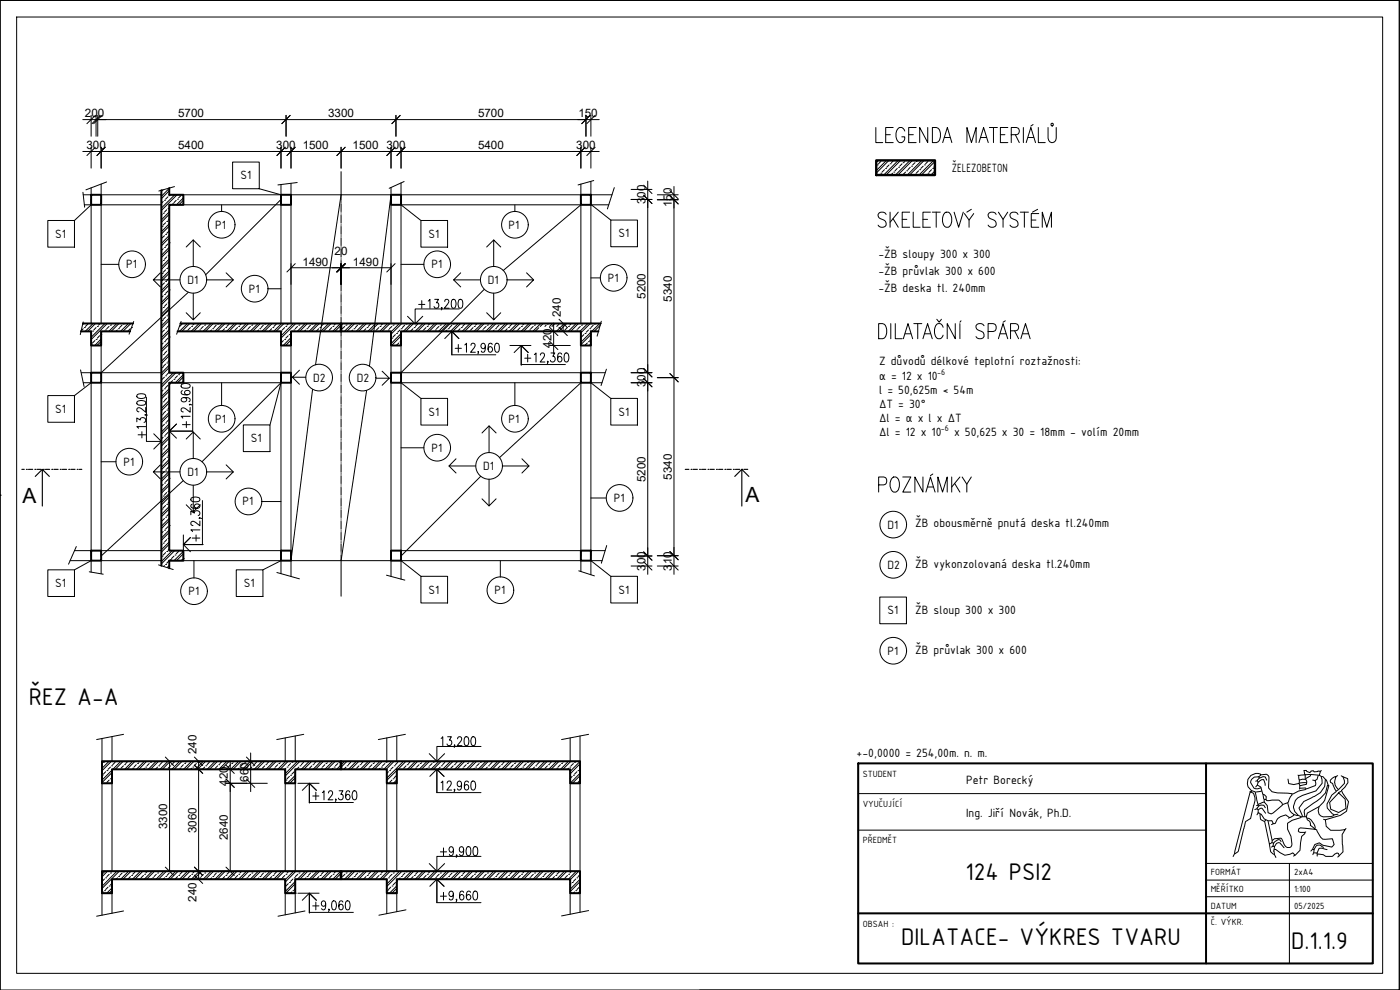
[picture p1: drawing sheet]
<svg xmlns="http://www.w3.org/2000/svg" width="420mm" height="297mm" viewBox="0 0 420 297" stroke-linecap="round" stroke-linejoin="round" font-family="sans-serif">
<defs><g id="words">
<g font-size="9.3">
<text x="262.5" y="69.5">SKELETOVÝ SYSTÉM</text>
<text x="262.5" y="148.9">POZNÁMKY</text>
</g>
<g font-size="7.8">
<text x="8.6" y="211.4">ŘEZ A-A</text>
<text x="289.7" y="264.1">124 PSI2</text>
<text x="270.4" y="283.6">DILATACE- VÝKRES TVARU</text>
<text x="387.5" y="284.6">D.1.1.9</text>
</g>
<g font-size="6.3">
<text x="6.7" y="150.9">A</text>
<text x="223.7" y="150.7">A</text>
</g>
<g font-size="3.9">
<text x="72.1" y="53.8">S1</text>
<text x="285.6" y="51.6">ŽELEZOBETON</text>
<text x="16.6" y="71.3">S1</text>
<text x="64.6" y="68.8">P1</text>
<text x="128.6" y="71.3">S1</text>
<text x="152.6" y="68.8">P1</text>
<text x="185.6" y="71.2">S1</text>
<text x="263.6" y="77.3">-ŽB sloupy 300 x 300</text>
<text x="37.9" y="80.5">P1</text>
<text x="129.5" y="80.5">P1</text>
<text x="263.6" y="82.5">-ŽB průvlak 300 x 600</text>
<text x="56.3" y="85.2">D1</text>
<text x="74.7" y="87.8">P1</text>
<text x="146.4" y="85.2">D1</text>
<text x="182.4" y="84.6">P1</text>
<text x="263.6" y="87.6">-ŽB deska tl. 240mm</text>
<text x="263.8" y="109.6">Z důvodů délkové teplotní roztažnosti:</text>
<text x="94" y="114.5">D2</text>
<text x="107.1" y="114.5">D2</text>
<text x="263.8" y="114">α = 12 x 10</text>
<text x="263.8" y="118.2">l = 50,625m &lt; 54m</text>
<text x="16.6" y="123.9">S1</text>
<text x="128.6" y="124.7">S1</text>
<text x="185.6" y="124.7">S1</text>
<text x="263.8" y="122.4">ΔT = 30°</text>
<text x="64.6" y="127">P1</text>
<text x="152.6" y="127">P1</text>
<text x="263.8" y="126.5">Δl = α x l x ΔT</text>
<text x="263.8" y="130.8">Δl = 12 x 10</text>
<text x="286.3" y="130.8">x 50,625 x 30 = 18mm - volím 20mm</text>
<text x="75.3" y="132.7">S1</text>
<text x="129.5" y="135.5">P1</text>
<text x="37" y="139.8">P1</text>
<text x="56.3" y="142.8">D1</text>
<text x="145" y="141">D1</text>
<text x="72.8" y="151.7">P1</text>
<text x="184.2" y="150.7">P1</text>
<text x="266.3" y="158.6">D1</text>
<text x="274.7" y="158.1">ŽB obousměrně pnutá deska tl.240mm</text>
<text x="266.3" y="170.7">D2</text>
<text x="274.7" y="170.5">ŽB vykonzolovaná deska tl.240mm</text>
<text x="16.6" y="176.2">S1</text>
<text x="56.6" y="178.6">P1</text>
<text x="73.2" y="176.2">S1</text>
<text x="128.6" y="178.1">S1</text>
<text x="148.4" y="178.3">P1</text>
<text x="185.6" y="178.1">S1</text>
<text x="266.3" y="184.3">S1</text>
<text x="274.7" y="184.2">ŽB sloup 300 x 300</text>
<text x="266.3" y="196.5">P1</text>
<text x="274.7" y="196.3">ŽB průvlak 300 x 600</text>
<text x="257.1" y="227.1">+-0,0000 = 254,00m. n. m.</text>
<text x="289.9" y="235.2">Petr Borecký</text>
<text x="289.9" y="245.2">Ing. Jiří Novák, Ph.D.</text>
</g>
<g font-size="3.5">
<text x="25.5" y="35.2">200</text>
<text x="53.5" y="35.2">5700</text>
<text x="98.5" y="35.2">3300</text>
<text x="143.5" y="35.2">5700</text>
<text x="173.6" y="35.2">150</text>
<text x="26" y="44.8">300</text>
<text x="53.5" y="44.8">5400</text>
<text x="82.9" y="44.8">300</text>
<text x="90.8" y="44.8">1500</text>
<text x="105.8" y="44.8">1500</text>
<text x="116" y="44.8">300</text>
<text x="143.5" y="44.8">5400</text>
<text x="172.9" y="44.8">300</text>
<text x="193.8" y="61.2" transform="rotate(-90 193.8 61.2)">300</text>
<text x="201.6" y="62.2" transform="rotate(-90 201.6 62.2)">150</text>
<text x="100.4" y="76.6">20</text>
<text x="90.8" y="79.7">1490</text>
<text x="105.9" y="79.7">1490</text>
<text x="193.8" y="89.7" transform="rotate(-90 193.8 89.7)">5200</text>
<text x="168.4" y="95.2" transform="rotate(-90 168.4 95.2)">240</text>
<text x="201.6" y="90.5" transform="rotate(-90 201.6 90.5)">5340</text>
<text x="165.5" y="104.4" transform="rotate(-90 165.5 104.4)">420</text>
<text x="193.8" y="116.2" transform="rotate(-90 193.8 116.2)">300</text>
<text x="201.6" y="143.9" transform="rotate(-90 201.6 143.9)">5340</text>
<text x="193.8" y="144.7" transform="rotate(-90 193.8 144.7)">5200</text>
<text x="193.8" y="171.2" transform="rotate(-90 193.8 171.2)">300</text>
<text x="201.6" y="171.2" transform="rotate(-90 201.6 171.2)">310</text>
<text x="58.9" y="226.3" transform="rotate(-90 58.9 226.3)">240</text>
<text x="68.4" y="235.8" transform="rotate(-90 68.4 235.8)">420</text>
<text x="74.5" y="234.6" transform="rotate(-90 74.5 234.6)">660</text>
<text x="50.2" y="248.8" transform="rotate(-90 50.2 248.8)">3300</text>
<text x="58.9" y="250" transform="rotate(-90 58.9 250)">3060</text>
<text x="68.4" y="252.1" transform="rotate(-90 68.4 252.1)">2640</text>
<text x="58.9" y="270.5" transform="rotate(-90 58.9 270.5)">240</text>
</g>
<g font-size="2.9">
<text x="258.9" y="233.2">STUDENT</text>
<text x="258.9" y="242">VYUČUJÍCÍ</text>
<text x="258.9" y="253">PŘEDMĚT</text>
<text x="363.3" y="262.7">FORMÁT</text>
<text x="388.4" y="262.7">2xA4</text>
<text x="363.3" y="267.7">MĚŘÍTKO</text>
<text x="388.4" y="267.7">1:100</text>
<text x="363.3" y="272.7">DATUM</text>
<text x="388.4" y="272.7">05/2025</text>
<text x="258.9" y="278">OBSAH :</text>
<text x="363.3" y="277.7">Č. VÝKR.</text>
</g>
<g font-size="2.7">
<text x="281.3" y="112.5">-6</text>
<text x="282.4" y="129.3">-6</text>
</g>
</g></defs>
<!-- layer: 0 -->
<g fill="none" stroke="#000" stroke-width=".3">
<path d="M0 .1h.1M0 .1h419.9v296.9h-419.9zM0 .1h419.9h-104.9M0 .1v296.9M5 5.1h410v286.9h-410zM210 .1h209.9v296.9h-209.9M24.9 57.7l.5 4.5M27.3 56.4v2h-2.3M27.3 59.8v37.3h12.6M30.4 55.2v3.2h18v109.8h-18v4M30.4 59.8v37.3M32 54.6l-6.2 2.4"/>
<path d="M50.8 58.4h33.5M52.4 56l-4.7 1.3M55 58.4v1.4M77.8 56.6l6.5 1.8M84.3 55.4v3M87.3 55v3.4h30M87.3 59.8v37.3M89.2 54.8l-5.8 .7M102.4 51.5v8.6M102.4 58.4l-7.7 51.1M117.3 56.2v2.2M117.3 59.8v37.3"/>
<path d="M117.3 58.4l-6.4 51.5M120.4 54.9v3.5h53.9v-3.2M120.4 59.8v37.3M121.3 54.5l-4.5 2M174.3 59.8v37.3M177.3 54.4v4h6.4M177.3 59.8v37.3h-74.9M178.2 54.2l-4.7 1.3M184.4 56.3l-2.1 6.4M25.3 61.5h2l-4.9 4.7M30.4 61.5h18M84.3 61.5h-33.5v50.3h33.5v-12.4h-31"/>
<path d="M102.4 60.4v.1M102.4 60.8h.1M102.4 61.1v2.4M102.4 63.8v.1M102.4 64.2h.1M102.4 64.5v2.4M102.4 67.3h.1M102.4 67.6h.1M102.4 67.9v2.4M102.4 70.6v.1M102.4 71h.1M102.4 71.3v2.4"/>
<path d="M102.4 74v.1M102.4 74.4v.1M102.4 74.7v2.4M102.4 77.4v.1M102.4 77.8h.1M102.4 78.1v2.4M120.4 61.5h53.9l-23.3 19.7M177.3 61.5h5.4M25 96.6l-.9 3.8M27.3 99.4v12.4h-2.9M39 99.4h-8.6v12.4M40.1 96.5l-1.4 3.8"/>
<path d="M54.1 97.1h48.1M54.4 96.5l-1.4 3.8M56.5 87.7l-26.1 24.1M61.7 82.5l22.6-22.7v37.3M80.4 86.6h3.9M102.2 99.4h-14.9v12.4M102.4 80.8v.1M102.4 81.2h.1M102.4 81.5v2.4M102.4 84.2v.1M102.4 84.6v.1M102.4 84.9v2.4"/>
<path d="M102.4 87.6v.1M102.4 88h.1M102.4 88.3v2.4M102.4 91v.1M102.4 91.4h.1M102.4 91.7v2.4M102.4 94.4v.1M102.4 94.8h.1M102.4 95.2v2.3M102.4 97.8v.1M102.4 98.2h.1M102.4 98.5v2.5"/>
<path d="M102.4 99.4h14.9v12.4M120.4 99.4h53.9v12.4h-53.9zM145.3 86.8l-24.9 25M177.3 99.4v12.4h4.4M177.3 83.4h2.9M180.5 96.4l-1.3 4.5M24.2 111l1 5M25 114.8h2.3M27.3 114.8v52M27.3 103.7h3.1M27.3 114.8l-4.9 3.9M30.4 111.8h18"/>
<path d="M48.4 114.8h-18v52l24.6-22.6M55 111.8v3M84.3 114.8v52M84.3 114.8h-33.5v50.4h33.5M84.3 114.8l-23.7 23.7M84.3 103.7h3M84.3 114.8l-3.3 12.7M87.3 114.8v52M93.8 116.8l-6.5 51.4M102.4 101.2v.1M102.4 101.6h.1M102.4 101.9v2.4"/>
<path d="M102.4 104.6v.1M102.4 105h.1M102.4 105.3v2.4M102.4 108v.1M102.4 108.4h.1M102.4 108.7v2.4M102.4 111.4v.1M102.4 111.8h.1M102.4 112.1v2.4M102.4 114.8v.1M102.4 115.2h.1M102.4 115.5v2.4"/>
<path d="M102.4 118.2v.1M102.4 118.6h.1M102.4 118.9v2.4M110 117.2l-7.6 51M117.3 114.8v52M117.3 103.7h3.1M174.3 114.8h-53.9v52l23.9-23.9M174.3 114.8v52M174.3 114.8l-24.4 22.5M174.3 103.7h3M180.7 114.8h-3.4v52M182 110.8l-1.6 4.9"/>
<path d="M102.4 121.6v.1M102.4 122h.1M102.4 122.3v2.4M102.4 125v.1M102.4 125.4h.1M102.4 125.7v2.4M102.4 128.4v.1M102.4 128.8h.1M102.4 129.1v2.4M102.4 131.8v.1M102.4 132.2h.1M102.4 132.5v2.4"/>
<path d="M102.4 135.2v.1M102.4 135.6h.1M102.4 135.9v2.4M102.4 138.6v.1M102.4 139h.1M102.4 139.3v2.4M0 148.6h.1M78.5 150.5h5.8M102.4 142v.1M102.4 142.4h.1M102.4 142.7v2.4M102.4 145.4v.1"/>
<path d="M102.4 145.8h.1M102.4 146.1v2.4M102.4 148.8v.1M102.4 149.2h.1M102.4 149.5v2.4M102.4 152.2v.1M102.4 152.6h.1M102.4 152.9v2.4M102.4 155.6v.1M102.4 156h.1M102.4 156.3v2.4M102.4 159v.1"/>
<path d="M102.4 159.4h.1M102.4 159.7v2.4M177.3 149.4h4.6M21 168.2h6.3M22.4 165.2h4.9M22.9 164l-2.3 5.3M26.8 171.6l4.2 .7M27.3 168.2v3.4M27.3 168.2l-4.9 2.8M30.4 165.2h18M47.6 169.5l4.4 1.4M50.8 168.2h33.5"/>
<path d="M55 166.8v1.4M58.2 168.2v5.2M83.1 171.8l6.8 1.9M84.3 168.2v3.9M84.3 168.2l-5.4 2.8M87.3 168.2v4.8M87.3 168.2h30v4.8M102.4 162.4v.1M102.4 162.8h.1M102.4 163.1v2.4M102.4 165.8v.1M102.4 166.2h.1"/>
<path d="M102.4 166.5v12.4M116 172.6l5.5 1.5M120.4 165.2h53.9M150.2 168.2v4.9M173.7 171.3l4.7 1.5M174.3 171.5v-3.3h-53.9v5.6M177.3 165.2h4.3M180.7 168.2h-3.4v4.3M182.1 163.7l-1.6 5.3M30.6 221.6v53M30.6 228.4h71.6M30.6 235h3"/>
<path d="M33.6 221v7.4M37.1 220.3l-8.1 1.6M85.6 221.4v7M85.6 235h3M88.6 220.8v7.6M91.1 220.3l-8 1.6M102.2 230.8h-13.6v30.6M102.4 230.8h13.7v30.6M102.4 228.4h71.7M116.1 221.4v7M116.1 235h3M119.1 220.8v7.6"/>
<path d="M121.7 220.3l-8.2 1.6M171.1 221.4v7M171.1 235h3M174.1 220.8v52.9M176.7 220.3l-8.2 1.6M30.6 268h3M30.6 261.4h71.6M33.6 261.4v-30.6h52v30.6M33.6 274v-10.2h52v10.7M37.1 273.3l-8.1 1.6M85.6 268h3M91.5 273.3l-8.1 1.6"/>
<path d="M102.2 263.8h-13.6v10.1M102.4 263.8h13.7v10.3M102.4 261.4h71.7M116.1 268h3M119.1 261.4v-30.6h52v30.6M119.1 273.5v-9.7h52v10.5M121.8 273l-8.1 1.6M171.1 268h3M176.7 273.2l-8.2 1.6M0 297h.1"/>
</g>
<!-- layer: zdivo -->
<g fill="none" stroke="#000" stroke-width=".59">
<path d="M27.3 58.4h3.1v3.1h-3.1zM48.4 57.1v112.6M50.8 56.4v2h4.2v3.1h-4.2v50.3h4.2v3h-4.2v50.4h4.2v3h-4.2v2.3M84.3 58.4h3v3.1h-3zM117.3 58.4h3.1v3.1h-3.1zM174.3 58.4h3v3.1h-3zM24.3 99.4h3v4.3h3.1v-4.3h8.6M24.9 97.1h15M54.1 97.1h48.1v2.3h-14.9v4.3h-3v-4.3h-31M180.3 97.1h-77.9v2.3h14.9v4.3h3.1v-4.3h53.9v4.3h3v-4.3h2.3M27.3 111.8h3.1v3h-3.1zM84.3 111.8h3v3h-3z"/>
<path d="M117.3 111.8h3.1v3h-3.1zM174.3 111.8h3v3h-3zM27.3 165.2h3.1v3h-3.1zM84.3 165.2h3v3h-3zM117.3 165.2h3.1v3h-3.1zM174.3 165.2h3v3h-3zM30.6 228.4h71.6v2.4h-13.6v4.2h-3v-4.2h-52v4.2h-3zM102.4 228.4h71.7v6.6h-3v-4.2h-52v4.2h-3v-4.2h-13.7zM257.6 229.1h154.4v60h-154.4zM361.9 229.1v60M30.6 261.4h71.6v2.4h-13.6v4.2h-3v-4.2h-52v4.2h-3zM102.4 261.4h71.7v6.6h-3v-4.2h-52v4.2h-3v-4.2h-13.7z"/>
<path d="M257.6 274.1h154.4"/>
</g>
<!-- layer: TEXTY -->
<g fill="none" stroke="#000" stroke-width=".3">
<path d="M69.8 48.6h8v8h-8zM14.4 66.2h8v8h-8zM30.4 79.3h5.2M58 72l-2.1 2.1M60.1 74.1l-2.1-2.1v8M66.5 61.5v2M120.4 79.3h6.8M120.4 61.5l5.9 4.7M126.3 66.2h8v8h-8zM148.2 72l-2.2 2.1M150.3 74.1l-2.1-2.1v8M154.5 61.5v2"/>
<path d="M177.3 61.3l6 4.7M183.3 66h8v8h-8zM46 84l2.1 2.1M48.1 81.9l-2.1 2.1h8M55.9 93.8l2.1 2.2M58 88v8l2.1-2.2M62 84h8l-2.1 2.1M67.9 81.9l2.1 2.1M136.1 84l2.2 2.1M138.3 81.9l-2.2 2.1h8M146 93.8l2.2 2.2M148.2 88v8l2.1-2.2"/>
<path d="M152.1 84h8l-2.1 2.1M158 81.9l2.1 2.1M14.4 118.7h8v8h-8zM66.5 114.8v6.9M87.8 113.2l2.1 2.1M89.9 111.1l-2.1 2.1h4M112.8 113.5h4l-2.1 2.1M114.7 111.4l2.1 2.1M120.4 114.8l5.9 4.7M126.3 119.5h8v8h-8zM154.5 114.8v6.9M177.3 114.8l6 4.7"/>
<path d="M183.3 119.5h8v8h-8zM30.4 138.5h4.4M48.1 139.5l-2.1 2.1h8M58 129.6l-2.1 2.1M60.1 131.7l-2.1-2.1v8M67.9 139.5l2.1 2.1M73 127.5h8v8h-8zM120.4 134.4h6.8M134.7 139.8l2.2 2.1M136.9 137.7l-2.2 2.1h8M146.8 127.8l-2.1 2.1M148.9 129.9l-2.1-2.1v8"/>
<path d="M150.7 139.8h8l-2.1 2.1M156.6 137.7l2.1 2.1M46 141.6l2.1 2.1M55.9 151.5l2.1 2.1M58 145.6v8l2.1-2.1M62 141.6h8l-2.1 2.1M144.7 149.7l2.1 2.1M146.8 143.8v8l2.1-2.1M14.4 171h8v8h-8zM70.9 171h8v8h-8zM120.4 168.2l5.9 4.7M126.3 172.9h8v8h-8z"/>
<path d="M177.3 168.2l6 4.7M183.3 172.9h8v8h-8zM264 179.1h8v8h-8z"/>
<circle cx="39.6" cy="79.3" r="4"/>
<circle cx="66.5" cy="67.4" r="4"/>
<circle cx="131.2" cy="79.3" r="4"/>
<circle cx="154.5" cy="67.4" r="4"/>
<circle cx="58" cy="84" r="4"/>
<circle cx="76.4" cy="86.6" r="4"/>
<circle cx="148.2" cy="84" r="4"/>
<circle cx="184.2" cy="83.4" r="4"/>
<circle cx="95.8" cy="113.3" r="4"/>
<circle cx="108.8" cy="113.3" r="4"/>
<circle cx="38.8" cy="138.5" r="4"/>
<circle cx="66.5" cy="125.7" r="4"/>
<circle cx="131.2" cy="134.3" r="4"/>
<circle cx="146.8" cy="139.8" r="4"/>
<circle cx="154.5" cy="125.7" r="4"/>
<circle cx="58" cy="141.6" r="4"/>
<circle cx="74.6" cy="150.5" r="4"/>
<circle cx="185.9" cy="149.4" r="4"/>
<circle cx="268.1" cy="157.4" r="4"/>
<circle cx="58.2" cy="177.4" r="4"/>
<circle cx="150.2" cy="177.1" r="4"/>
<circle cx="268.1" cy="169.5" r="4"/>
<circle cx="268.1" cy="195.2" r="4"/>
</g>
<g fill="none" stroke="#000" stroke-width=".3">
<path d="M49 56.9l-.4 .4M50.4 59l-.7 .8M50.8 58.7h.1M50.8 56.5l-2.4 2.4M50.8 57.2l-2.4 2.4M52.5 58.4l-4.1 4M53.1 58.4l-4.7 4.7M53.3 59.8h.1M54.3 58.7l-.7 .7M55 59.4l-2 2.1M48.6 67.9h.1M48.6 64.3l-.2 .3"/>
<path d="M48.6 78.5l-.2 .2M49 64h.1M49 78.1h.1M49 60.4l-.6 .6M49 74.6l-.6 .6M49.4 60.1h.1M49.4 74.2h.1M49.4 70.7l-.8 .7M49.7 70.3h.1M49.7 66.8l-.7 .7M50 66.4h.1M50 62.9l-.6 .8"/>
<path d="M50 77.1l-.6 .7M50.4 62.6h.1M50.4 76.7h.1M50.4 73.2l-.7 .7M50.8 72.8h.1M50.8 69.3l-.8 .7M50.8 63.6l-2.4 2.4M50.8 67.1l-2.4 2.4M50.8 70.6l-2.4 2.5M50.8 74.2l-2.4 2.4M50.8 77.7l-2.4 2.4M50.8 64.3l-2.4 2.4"/>
<path d="M50.8 67.8l-2.4 2.4M50.8 71.4l-2.4 2.4M50.8 74.9l-2.4 2.4M50.8 78.4l-2.4 2.4M50.8 62.2h.1M50.8 65.7l-.4 .4M50.8 76.3v.1M50.8 79.8l-.4 .4M51.8 61.2h.1M52.9 60.1l-.7 .7M55 60.1l-1.3 1.4M25 98.6l-.7 .7"/>
<path d="M25.1 97.1l-.3 .3M25.3 98.3h.1M26.4 97.2l-.7 .7M27.4 99.7l-.1 .1M27.8 99.3h.1M28 97.1l-2.4 2.3M28.7 97.1l-2.4 2.3M28.8 98.3l-.6 .7M29.2 97.9h.1M30.1 97.1l-.6 .5M31.3 99.3l-.1 .1M31.5 97.1l-4.2 4.1"/>
<path d="M31.7 99h.1M32.2 97.1l-4.9 4.8M32.7 97.9l-.7 .7M33.1 97.6h.1M33.6 97.1l-.2 .1M35.1 97.1l-2.5 2.3M35.2 99l-.4 .4M35.6 98.6h.1M35.7 97.1l-2.3 2.3M36.6 97.6l-.7 .7M37 97.2h.1M38.6 97.1l-2.4 2.3"/>
<path d="M39.1 98.6l-.7 .7M39.3 97.1l-2.4 2.3M39.5 98.3h.1M48.6 82h.1M48.6 96.2h.1M48.6 92.6l-.2 .3M49 92.3h.1M49 88.8l-.6 .5M49.4 88.4h.1M49.4 84.9l-.8 .6M49.4 99l-.8 .7M49.7 84.5h.1"/>
<path d="M49.7 98.6h.1M49.7 81l-.7 .7M49.7 95.1l-.7 .7M50 80.6h.1M50 94.8h.1M50 91.2l-.6 .7M50.4 90.9h.1M50.4 87.3l-.7 .7M50.8 87h.1M50.8 83.4l-.8 .7M50.8 97.6l-.8 .7M50.8 81.3l-2.4 2.4"/>
<path d="M50.8 84.8l-2.4 2.4M50.8 88.3l-2.4 2.4M50.8 91.8l-2.4 2.5M50.8 95.4l-2.4 2.4M50.8 98.9l-2.4 2.4M50.8 82l-2.4 2.4M50.8 85.5l-2.4 2.4M50.8 89.1l-2.4 2.3M50.8 92.6l-2.4 2.4M50.8 96.1l-2.4 2.4M50.8 99.6l-2.4 2.5M50.8 90.5h.1"/>
<path d="M50.8 94l-.4 .4M54.7 97.2l-.8 .7M56 99.3h.1M56.3 97.1l-2.5 2.3M56.9 97.1l-2.3 2.3M57.1 98.3l-.7 .7M57.5 97.9h.1M58.4 97.1l-.6 .5M59.6 99.3l-.1 .1M59.8 97.1l-2.4 2.3M59.9 99h.1M60.5 97.1l-2.4 2.3"/>
<path d="M61 97.9l-.7 .7M61.4 97.6h.1M61.9 97.1l-.2 .1M63.3 97.1l-2.4 2.3M63.5 99l-.5 .4M63.8 98.6h.1M64 97.1l-2.4 2.3M64.9 97.6l-.7 .7M65.3 97.2h.1M66.8 97.1l-2.3 2.3M67.4 98.6l-.7 .7M67.6 97.1l-2.4 2.3"/>
<path d="M67.7 98.3h.1M68.8 97.2l-.7 .7M70.2 99.3h.1M70.4 97.1l-2.4 2.3M71.1 97.1l-2.4 2.3M71.3 98.3l-.7 .7M71.6 97.9h.1M72.5 97.1l-.5 .5M73.7 99.3v.1M73.9 97.1l-2.4 2.3M74.1 99h.1M74.6 97.1l-2.4 2.3"/>
<path d="M75.1 97.9l-.6 .7M75.5 97.6h.1M76 97.1l-.1 .1M77.5 97.1l-2.4 2.3M77.6 99l-.4 .4M78 98.6h.1M78.1 97.1l-2.3 2.3M79 97.6l-.6 .7M79.4 97.2h.1M81 97.1l-2.4 2.3M81.5 98.6l-.7 .7M81.7 97.1l-2.4 2.3"/>
<path d="M81.9 98.3h.1M82.9 97.2l-.7 .7M84.4 99.3h.1M84.5 97.1l-2.4 2.3M85.2 97.1l-2.4 2.3M85.4 98.3l-.7 .7M85.8 97.9h.1M86.7 97.1l-.6 .5M87.3 99.9l-.1 .2M87.9 99.3l-.1 .1M88.1 97.1l-3.8 3.7M88.2 99h.1"/>
<path d="M88.8 97.1l-4.5 4.4M89.3 97.9l-.7 .7M89.7 97.6h.1M90.2 97.1l-.2 .1M91.6 97.1l-2.4 2.3M91.8 99l-.5 .4M92.1 98.6h.1M92.3 97.1l-2.4 2.3M93.2 97.6l-.7 .7M93.6 97.2h.1M95.1 97.1l-2.3 2.3M95.7 98.6l-.7 .7"/>
<path d="M95.8 97.1l-2.4 2.3M96 98.3h.1M97.1 97.2l-.7 .7M98.5 99.3h.1M98.7 97.1l-2.4 2.3M99.4 97.1l-2.4 2.3M99.6 98.3l-.8 .7M99.9 97.9h.1M100.8 97.1l-.6 .5M102 99.3l-.1 .1M102.2 97.1l-2.4 2.3M102.2 97.7l-1.7 1.7"/>
<path d="M102.9 97.1l-.5 .4M103.5 97.9l-.8 .7M103.8 97.6h.1M104.3 97.1l-.2 .1M105.7 97.1l-2.4 2.3M105.9 99l-.4 .4M106.3 98.6h.1M106.5 97.1l-2.4 2.3M107.3 97.6l-.7 .7M107.7 97.2h.1M109.3 97.1l-2.4 2.3M109.8 98.6l-.7 .7"/>
<path d="M110 97.1l-2.4 2.3M110.2 98.3h.1M111.2 97.2l-.7 .7M112.6 99.3h.1M112.8 97.1l-2.4 2.3M113.5 97.1l-2.4 2.3M113.7 98.3l-.7 .7M114 97.9h.1M114.9 97.1l-.5 .5M116.2 99.3l-.1 .1M116.3 97.1l-2.3 2.3M116.5 99h.1"/>
<path d="M117.1 97.1l-2.5 2.3M117.6 97.9l-.7 .7M117.9 97.6h.1M118.5 97.1l-.2 .1M119.9 97.1l-2.6 2.5M120.1 99l-.8 .7M120.4 98.6h.1M120.6 97.1l-3.3 3.2M121.5 97.6l-.7 .7M121.8 97.2h.1M123.4 97.1l-2.4 2.3M124 98.6l-.8 .7"/>
<path d="M124.1 97.1l-2.4 2.3M124.3 98.3h.1M125.3 97.2l-.6 .7M126.8 99.3h.1M127 97.1l-2.5 2.3M127.7 97.1l-2.4 2.3M127.8 98.3l-.7 .7M128.2 97.9h.1M129.1 97.1l-.6 .5M130.3 99.3l-.1 .1M130.5 97.1l-2.4 2.3M130.7 99h.1"/>
<path d="M131.2 97.1l-2.4 2.3M131.7 97.9l-.7 .7M132.1 97.6h.1M132.6 97.1l-.2 .1M134 97.1l-2.4 2.3M134.2 99l-.5 .4M134.5 98.6h.1M134.7 97.1l-2.4 2.3M135.6 97.6l-.7 .7M136 97.2h.1M137.5 97.1l-2.3 2.3M138.1 98.6l-.7 .7"/>
<path d="M138.3 97.1l-2.5 2.3M138.4 98.3h.1M139.5 97.2l-.7 .7M140.9 99.3h.1M141.1 97.1l-2.4 2.3M141.8 97.1l-2.4 2.3M142 98.3l-.7 .7M142.3 97.9h.1M143.2 97.1l-.5 .5M144.4 99.3v.1M144.7 97.1l-2.5 2.3M144.8 99h.1"/>
<path d="M145.3 97.1l-2.3 2.3M145.9 97.9l-.7 .7M146.2 97.6h.1M146.8 97.1l-.2 .1M148.2 97.1l-2.4 2.3M148.3 99l-.4 .4M148.7 98.6h.1M148.9 97.1l-2.4 2.3M149.8 97.6l-.7 .7M150.1 97.2h.1M151.7 97.1l-2.4 2.3M152.2 98.6l-.7 .7"/>
<path d="M152.4 97.1l-2.4 2.3M152.6 98.3h.1M153.6 97.2l-.6 .7M155.1 99.3h.1M155.2 97.1l-2.4 2.3M156 97.1l-2.5 2.3M156.1 98.3l-.7 .7M156.5 97.9h.1M157.4 97.1l-.6 .5M158.6 99.3l-.1 .1M158.8 97.1l-2.4 2.3M159 99h.1"/>
<path d="M159.5 97.1l-2.4 2.3M160 97.9l-.7 .7M160.4 97.6h.1M160.9 97.1l-.2 .1M161.7 98.3l-1.1 1.1M162.3 97.1l-2.4 2.3M163 97.1l-.9 .8M163.9 97.6l-.4 .3M164.3 97.2h.1M165.9 97.1l-1 .8M166.5 97.1l-.8 .8M167.8 97.2l-.7 .7"/>
<path d="M169.2 99.3h.1M169.4 97.1l-2.4 2.3M170.1 97.1l-2.4 2.3M170.3 98.3l-.8 .7M170.6 97.9h.1M171.5 97.1l-.5 .5M172.7 99.3l-.1 .1M172.9 97.1l-2.4 2.3M173.1 99h.1M173.6 97.1l-2.4 2.3M174.2 97.9l-.8 .7M174.5 97.6h.1"/>
<path d="M175 97.1l-.1 .1M176.4 97.1l-2.4 2.3M176.6 99l-.7 .7M177 98.6h.1M177.2 97.1l-2.9 2.8M177.3 99.7l-3 3M178.1 97.6l-.8 .7M178.4 97.2h.1M180 97.1l-2.4 2.3M180.1 97.6l-1.8 1.8M27.4 103.2h.1M28.5 102.2l-.7 .7"/>
<path d="M28.8 101.8h.1M29.9 100.7l-.7 .8M30.3 100.4h.1M30.4 101.7l-2 2M30.4 102.4l-1.3 1.3M48.6 110.3h.1M48.6 106.8l-.2 .2M49 106.4h.1M49 102.9l-.6 .5M49 117l-.6 .6M49.4 102.5h.1M49.4 116.7h.1"/>
<path d="M49.4 113.1l-.8 .7M49.7 112.8h.1M49.7 109.2l-.7 .8M50 108.9h.1M50 105.4l-.6 .7M50 119.5l-.6 .7M50.4 105h.1M50.4 119.2h.1M50.4 101.5l-.7 .7M50.4 115.6l-.7 .7M50.8 101.1h.1M50.8 115.3h.1"/>
<path d="M50.8 111.7l-.8 .7M50.8 102.5l-2.4 2.4M50.8 106l-2.4 2.4M50.8 109.5l-2.4 2.5M50.8 116.6l-2.4 2.4M50.8 103.2l-2.4 2.4M50.8 106.7l-2.4 2.4M50.8 110.3l-2.4 2.3M50.8 117.3l-2.4 2.4M50.8 104.6h.1M50.8 108.1l-.4 .4M50.8 118.7v.1"/>
<path d="M51.8 114.2l-.6 .6M52.1 111.8l-3.7 3.7M52.2 113.8h.1M52.8 111.8l-4.4 4.4M53.3 112.8l-.8 .7M53.6 112.4h.1M54.2 111.8l-.3 .3M55 114.5h.1M55 112.4l-2.4 2.4M55 113.1l-1.7 1.7M85 102.2l-.6 .7M85.4 101.8h.1"/>
<path d="M86.5 100.7l-.7 .8M86.8 100.4h.1M87.3 101.3l-2.3 2.4M87.3 102l-1.6 1.7M87.3 103.4l-.2 .3M117.6 101.5h.1M118.7 100.4l-.8 .7M119 100.1h.1M119.7 102.9l-.7 .7M120.1 102.5h.1M120.4 100.1l-3.1 3M120.4 100.8l-2.9 2.9"/>
<path d="M175.2 100.4l-.7 .7M175.6 100.1h.1M176.3 102.9l-.7 .7M176.6 102.5h.1M177.3 103.2l-.4 .5M177.3 100.4l-3 3M177.3 101.8l-.3 .4M48.6 124.4h.1M48.6 138.6h.1M48.6 120.9l-.2 .2M48.6 135l-.2 .3M49 120.6h.1"/>
<path d="M49 134.7h.1M49 131.2l-.6 .5M49.4 130.8h.1M49.4 127.3l-.8 .7M49.7 126.9h.1M49.7 123.4l-.7 .7M49.7 137.5l-.7 .7M50 123h.1M50 137.2h.1M50 133.6l-.6 .8M50.4 133.3h.1M50.4 129.7l-.7 .8"/>
<path d="M50.8 129.4h.1M50.8 125.8l-.8 .8M50.8 140l-.8 .7M50.8 120.1l-2.4 2.4M50.8 123.7l-2.4 2.4M50.8 127.2l-2.4 2.4M50.8 130.8l-2.4 2.4M50.8 134.3l-2.4 2.4M50.8 137.8l-2.4 2.4M50.8 120.8l-2.4 2.5M50.8 124.4l-2.4 2.4M50.8 127.9l-2.4 2.4"/>
<path d="M50.8 131.5l-2.4 2.3M50.8 135l-2.4 2.4M50.8 138.5l-2.4 2.4M50.8 122.3l-.4 .4M50.8 132.9h.1M50.8 136.4l-.4 .4M48.6 152.7h.1M48.6 149.2l-.2 .2M49 148.8h.1M49 145.3l-.6 .6M49 159.5l-.6 .5M49.4 144.9h.1"/>
<path d="M49.4 159.1h.1M49.4 141.4l-.8 .7M49.4 155.6l-.8 .7M49.7 141h.1M49.7 155.2h.1M49.7 151.7l-.7 .7M50 151.3h.1M50 147.8l-.6 .7M50.4 147.4h.1M50.4 143.9l-.7 .7M50.4 158l-.7 .7M50.8 143.5h.1"/>
<path d="M50.8 157.7h.1M50.8 154.1l-.8 .7M50.8 141.3l-2.4 2.4M50.8 144.9l-2.4 2.4M50.8 148.4l-2.4 2.4M50.8 152l-2.4 2.4M50.8 155.5l-2.4 2.4M50.8 159l-2.4 2.4M50.8 142.1l-2.4 2.4M50.8 145.6l-2.4 2.4M50.8 149.1l-2.4 2.4M50.8 152.7l-2.4 2.4"/>
<path d="M50.8 156.2l-2.4 2.4M50.8 159.8l-2.4 2.3M50.8 147v.1M50.8 150.6l-.4 .3M48.6 166.9h.1M48.6 163.4l-.2 .2M49 163h.1M49.4 169.7l-.3 .3M49.7 169.4h.1M49.7 165.8l-.7 .7M50 165.5h.1M50 161.9l-.6 .7"/>
<path d="M50.4 161.6h.1M50.8 168.3l-.8 .7M50.8 162.6l-2.4 2.4M50.8 169.7l-.6 .6M50.8 163.3l-2.4 2.4M50.8 170.3l-.1 .2M50.8 161.1v.1M50.8 164.7l-.4 .4M51.1 167.9h.1M51.7 165.2l-3.3 3.3M52.2 166.9l-.7 .7M52.4 165.2l-4 4"/>
<path d="M52.5 166.5h.1M53.6 165.5l-.7 .6M54.7 167.9l-.3 .3M55 167.6h.1M55 165.4l-2.8 2.8M55 166.1l-2 2.1"/>
</g>
<g fill="none" stroke="#000" stroke-width=".3">
<path d="M24.8 35.9h7M27.3 34.6v6.3M28.6 34.6l-2.5 2.5M28.8 34.6v6.3M28.8 35.9h147.1M29.3 34.6v6.3M30.1 34.6l-2.5 2.5M30.6 34.6l-2.5 2.5M85.9 34.6v6.3M87.1 34.6l-2.5 2.5M118.8 34.6v6.3M120.1 34.6l-2.5 2.5"/>
<path d="M173.4 35.9h6.4M175.9 34.6v6.3M177.1 34.6l-2.5 2.5M177.3 34.6v6.3M178.6 34.6l-2.5 2.5M24.8 45.5h8.1M27.3 44.2v6.2M28.6 44.2l-2.5 2.5M30.4 44.2v6.2M30.4 45.5h53.9M31.6 44.2l-2.5 2.5M81.8 45.5h8"/>
<path d="M84.3 44.2v6.2M85.6 44.2l-2.5 2.5M87.3 45.5h30M87.3 44.2v6.2M88.6 44.2l-2.5 2.5M102.4 44.2v6.2M103.6 44.2l-2.5 2.5M114.9 45.5h8M117.3 44.2v6.2M118.6 44.2l-2.5 2.5M120.4 45.5h53.9M120.4 44.2v6.2"/>
<path d="M121.6 44.2l-2.5 2.5M171.8 45.5h8M174.3 44.2v6.2M175.6 44.2l-2.5 2.5M177.3 44.2v6.2M178.6 44.2l-2.5 2.5M189.4 56.8h6.3M189.4 59.8h6.3M193.2 55.6l2.5 2.5M193.2 58.6l2.5 2.5M194.4 54.3v8M194.4 59.8v52"/>
<path d="M197.3 59.9h6.2M197.3 58.4h6.2M201 58.7l2.5 2.5M201 57.2l2.5 2.5M202.3 56v6.4M202.3 59.9v106.8M87.3 79.1v6.2M88.6 79.1l-2.5 2.5M102.2 79.1v6.2M102.4 79.1v6.2M103.5 79.1l-2.5 2.5M103.7 79.1l-2.5 2.5"/>
<path d="M117.3 79.1v6.2M118.6 79.1l-2.5 2.5M87.3 80.3h30M164.9 98.2l2.5 2.5M165.1 99.4h5.2M166.2 96.9v9.3M167.8 95.8l2.5 2.5M167.8 98.2l2.5 2.5M170.3 97.1h-1.3v2.3M164.9 103.7h6.3M164.9 102.4l2.5 2.5M189.4 111.8h6.3"/>
<path d="M189.4 114.8h6.3M193.2 110.6l2.5 2.5M193.2 113.6l2.5 2.5M194.4 109.3v8M194.4 114.8v52M197.3 113.3h6.2M201 112.1l2.5 2.5M189.4 166.8h6.3M189.4 169.8h6.3M193.2 165.6l2.5 2.5M193.2 168.6l2.5 2.5M194.4 164.3v8"/>
<path d="M197.3 169.8h6.2M197.3 166.7h6.2M201 165.5l2.5 2.5M201 168.6l2.5 2.5M202.3 164.2v8.1M49.6 227.1l2.5 2.6M52.1 228.4h-1.2v33h1.2M54.6 228.4h6.2M58.3 229.6l2.5 2.5M58.3 227.1l2.5 2.6M59.6 228.4v2.4h-1.3M60.8 230.8h-1.2v30.6h1.2h-1.2v2.4h1.2"/>
<path d="M67.8 230.8h6.3M67.8 235h12.4M67.8 233.8l2.5 2.4M67.8 229.6l2.5 2.5M69.1 228.3v9.2M69.1 235v26.4h-1.3M74 228.4h6.2M74 227.1l2.5 2.6M74 233.8l2.5 2.4M75.2 225.9v11.6M49.6 260.2l2.5 2.5M58.3 262.6l2.5 2.5"/>
<path d="M58.3 260.2l2.5 2.5M67.8 260.2l2.5 2.5"/>
</g>
<!-- layer: koty -->
<g fill="none" stroke="#000" stroke-width=".3">
<path d="M122.3 94.9l2.3 2.3M135.6 99.4l-2.1 2.2M137.8 92.7h-13.2v4.5l2.3-2.3M43.9 119.2v13.2h4.5l-2.3-2.2M57.8 116.1v13.3h-7l2.2-2.2M137.7 101.6l-2.1-2.2v7.1h13.2M153 103.7h6.3M156.4 103.7l-2.1 2.1M156.4 109.4h13.3M158.5 105.8l-2.1-2.1v5.8M48.4 132.4l-2.3 2.3M50.8 129.4l2.2 2.1"/>
<path d="M60.7 150.2v13.2M55 163.4l2.1 2.2M55 160.5v6.3M57.1 161.3l-2.1 2.1h5.9M89.4 235h6.4M92.8 235l-2.1 2.1M95 237.1l-2.2-2.1v5.9M128.8 226.1l2.3 2.3M131.1 230.8l-2.1 2.1M133.3 232.9l-2.2-2.1v7h13.3M144.4 224h-13.3v4.4l2.3-2.3M92.8 240.8h13.2"/>
<path d="M128.8 259.1l2.3 2.3M144.4 256.9h-13.3v4.5l2.3-2.3M89.4 268h6.4M92.8 268l-2.1 2.1M92.8 273.8h13.2M95 270.1l-2.2-2.1v5.9M131.1 263.8l-2.1 2.1M133.3 265.9l-2.2-2.1v7h13.3"/>
</g>
<!-- layer: text -->
<g fill="none" stroke="#000" stroke-width=".3">
<path d="M125.6 91.3h1.9M126.6 90.2v2.3M128.5 90.3l.5-.5v2.7M130.5 89.8h1.1l-.6 1a.8 .8 0 0 1 .6 1.3 .8 .8 0 0 1-1.3-.1M132.6 92.4h-.2h.2l-.2 .6M133.5 90.5l.4-.7h.4l.4 .5-.3 .9-1.1 1.3h1.5M135.7 89.9l.5-.1a1.7 1.7 0 0 1 0 2.7h-.2a2.02 2.02 0 0 1-.3-2.6zM137.8 89.9l.5-.1a1.78 1.78 0 0 1 0 2.7h-.2a1.57 1.57 0 0 1-.5-2.2zM41.2 118.4l1-.3a1.12 1.12 0 0 1 1.5 .8 1.7 1.7 0 0 1-2.6 0zM54.5 115.4a1.93 1.93 0 0 1 2.6 .3v.2a1.82 1.82 0 0 1-2.7 0zM54.7 117.2a.58 .58 0 0 0-.2 .9 1.7 1.7 0 0 0 2.6-.3 .78 .78 0 0 0-1.1-.7 .78 .78 0 0 0-.2 1.2l.4 .2M55.2 119.3a.71 .71 0 0 1 .8 .7 .78 .78 0 0 1-1.1 .6 .78 .78 0 0 1-.2-1.2l.5-.1a1.28 1.28 0 0 1 1.9 .8l-.4 .4"/>
<path d="M136.6 104.5h1.9M137.5 103.4v2.3M139.5 103.5l.5-.5v2.7M141.4 103.6v-.4a.65 .65 0 0 1 .9-.1 .65 .65 0 0 1 .2 .9l-1.3 1.7h1.5M143.6 105.6h-.2h.2l-.2 .6M145.7 103.9a.7 .7 0 0 1-.8 .7 .79 .79 0 0 1-.6-1 .79 .79 0 0 1 1.1-.5 2.37 2.37 0 0 1 0 2.5l-.6 .1-.4-.4M147.7 103.4l-.1-.3-.5-.1a1.69 1.69 0 0 0-.5 2.3l.2 .3a.78 .78 0 0 0 1-.8 .78 .78 0 0 0-1-.7l-.3 .7M148.8 103.1l.5-.1a1.82 1.82 0 0 1 0 2.7h-.2a1.95 1.95 0 0 1-.3-2.6zM157.5 107.5h1.8M158.4 106.3v2.3M160.4 106.4l.5-.5v2.7M162.2 106.5l.4-.6 .6 .1 .2 .4-.3 .9-1 1.3h1.4"/>
<path d="M164.5 108.5h-.2h.2l-.2 .6M165.4 105.9h1.1l-.6 1a.8 .8 0 0 1 .7 1.2 .8 .8 0 0 1-1.4 0M168.6 106.3a.58 .58 0 0 0-1-.3l-.2 .4a1.86 1.86 0 0 0 .5 2.2 .8 .8 0 0 0 .7-.9 .8 .8 0 0 0-1-.7l-.3 .7M169.6 106l.5-.1a1.74 1.74 0 0 1 0 2.7h-.2a2.06 2.06 0 0 1-.3-2.6zM41.1 126.6v-1.2l1 .6a.78 .78 0 0 1 1.2-.6 .78 .78 0 0 1-.1 1.3M41.2 120.5l1-.3a1.2 1.2 0 0 1 1.5 .8 1.52 1.52 0 0 1-2.1 .5l-.5-.5zM41.4 130.5h2.3M42.6 129.5v1.9M43.6 124.4v.2v-.2l.6 .2M43.7 128h-2.6l.5 .5M43.7 122.2v1.5l-1.6-1.3a.64 .64 0 0 0-1 .3 .64 .64 0 0 0 .6 .9M54.7 127.4h2.4"/>
<path d="M55.9 126.5v1.8M56.9 121.3v.2v-.2l.7 .2M57.1 124.9h-2.7l.5 .6M57.1 122.2v1.5l-1.3-1-.9-.3-.5 .4v.4l.6 .4M57.3 154.5v-1.1l1 .6a.78 .78 0 0 1 1.2-.7 .78 .78 0 0 1 0 1.4M57.4 149.4l1.1-.3a1.18 1.18 0 0 1 1.5 .9 1.82 1.82 0 0 1-2.7 0zM57.7 151.3a.58 .58 0 0 0-.3 .9l.4 .2a1.86 1.86 0 0 0 2.2-.5 .78 .78 0 0 0-.9-.7 .78 .78 0 0 0-.6 1l.6 .3M59.9 155.4v.2v-.2l.6 .2M60 159h-2.7l.5 .5M60 156.3v1.5a3.2 3.2 0 0 0-2.2-1.4l-.5 .4v.5l.6 .4M57.7 161.4h2.3M58.8 160.5v1.9"/>
<path d="M93.9 238.8h1.8M94.8 237.7v2.3M96.7 237.8l.5-.5v2.7M98.6 237.9l.1-.3a.65 .65 0 0 1 .9-.2 .65 .65 0 0 1 .1 .9l-1.2 1.7h1.4M100.8 239.8h-.2h.2l-.2 .7M101.8 237.3h1.1l-.6 1a.8 .8 0 0 1 .6 1.2 .8 .8 0 0 1-1.3 0M104.9 237.7v-.3l-.5-.1a1.59 1.59 0 0 0 0 2.7 .79 .79 0 0 0 .7-1 .79 .79 0 0 0-1-.6l-.4 .7M106 237.4l.5-.1a1.83 1.83 0 0 1 0 2.7h-.2a1.93 1.93 0 0 1-.3-2.6zM132.4 221.6l.5-.5v2.6M132.4 234.9l.5-.6v2.8M134.2 235l.4-.7 .7 .2 .1 .4-.3 .9-1 1.3h1.5M134.3 221.1h1.2l-.6 1a.78 .78 0 0 1 .6 1.2 .78 .78 0 0 1-1.3-.1"/>
<path d="M136.5 223.6h-.2h.2l-.2 .7M136.5 236.9h-.2h.2l-.2 .7M137.3 221.7l.1-.4a.65 .65 0 0 1 .9-.1 .65 .65 0 0 1 .2 .9l-1.3 1.6h1.4M138.5 235.3a.7 .7 0 0 1-.7 .7 .78 .78 0 0 1-.6-1.1 .78 .78 0 0 1 1.2-.2l.1 .6a1.26 1.26 0 0 1-.8 1.8l-.4-.4M139.6 221.2l.5-.1a1.57 1.57 0 0 1 .5 2.1l-.2 .4-.5 .1a2.02 2.02 0 0 1-.3-2.5zM140.6 234.7a.58 .58 0 0 0-.9-.2l-.3 .4a1.86 1.86 0 0 0 .6 2.2 .78 .78 0 0 0 .7-1 .78 .78 0 0 0-1-.6l-.3 .7M141.6 234.5l.5-.2a1.75 1.75 0 0 1 0 2.8h-.2a2.06 2.06 0 0 1-.3-2.6zM141.6 221.2l.6-.1a1.78 1.78 0 0 1 0 2.6h-.3a1.89 1.89 0 0 1-.3-2.5zM132.2 255.6h1.8M133.1 254.4v2.3M136.1 254.9l-.3 .7a.76 .76 0 0 1-1.1-.7 .76 .76 0 0 1 1.1-.7 1.93 1.93 0 0 1-.3 2.5l-.5-.1-.1-.2M137.1 256.6h-.2h.2l-.2 .6"/>
<path d="M139.1 254.9l-.2 .7a.76 .76 0 0 1-1.1-.7 .76 .76 0 0 1 1.1-.7 2.06 2.06 0 0 1-.3 2.5l-.6-.1-.1-.2M140.2 254.2l.5-.2a1.83 1.83 0 0 1 0 2.7h-.2a1.93 1.93 0 0 1-.3-2.5zM142.2 254.2l.5-.2a1.25 1.25 0 0 1 .7 1.6l-.3 1-.5 .1a1.22 1.22 0 0 1-.7-1.5zM93.9 271.8h1.8M94.8 270.7v2.3M97.7 271.2l-.2 .6a.75 .75 0 0 1-1.1-.7 .75 .75 0 0 1 1.1-.7 2.09 2.09 0 0 1-.3 2.6l-.6-.1-.1-.3M98.8 272.9h-.2h.2l-.2 .6M99.8 270.4l.5-.1a1.74 1.74 0 0 1 0 2.7h-.2a2.09 2.09 0 0 1-.3-2.6zM102.9 270.7a.58 .58 0 0 0-.9-.3l-.3 1 .1 1.2a.62 .62 0 0 0 .5 .4 .62 .62 0 0 0 .6-.4l.1-.5a.7 .7 0 0 0-.7-.8l-.5 .4-.1 .4M103.9 270.4l.5-.1a1.57 1.57 0 0 1 .5 2.1l-.1 .5-.6 .1a2.09 2.09 0 0 1-.3-2.6zM132.2 268.9h1.8M133.1 267.7v2.3"/>
<path d="M136.1 268.3a.7 .7 0 0 1-.8 .7 .76 .76 0 0 1-.6-1.1 .76 .76 0 0 1 1.3-.2l.1 .6a1.26 1.26 0 0 1-.8 1.7l-.5-.4M137.1 269.9h-.2h.2l-.2 .7M139.1 267.7a.58 .58 0 0 0-.9-.2l-.2 .4a1.82 1.82 0 0 0 .5 2.1 .78 .78 0 0 0 .7-.9 .78 .78 0 0 0-1-.6l-.3 .6M141.2 267.7l-.1-.2-.5-.1a1.56 1.56 0 0 0 .1 2.6 .79 .79 0 0 0 .6-.9 .79 .79 0 0 0-1-.6l-.3 .6M142.2 267.5l.5-.1a1.78 1.78 0 0 1 0 2.6h-.2a1.89 1.89 0 0 1-.3-2.5z"/>
</g>
<!-- layer: srafy -->
<g fill="none" stroke="#000" stroke-width=".3">
<path d="M263.2 48.1l-.2 .3M263.3 49.5h.1M264 52.3l-.2 .2M264.4 52h.1M264.4 48.4l-.7 .7M265.4 50.9l-.7 .7M265.8 50.5h.1M266.1 48.1l-3.1 3.1M266.8 48.1l-3.8 3.8M266.8 49.5l-.7 .7M267.2 49.1h.1M267.9 52l-.6 .5"/>
<path d="M268.2 48.1l-.7 .7M268.2 51.6h.1M269.3 50.5l-.7 .8M269.6 48.1l-4.4 4.4M269.7 50.2h.1M270.3 48.1l-4.4 4.4M270.7 49.1l-.7 .8M271.1 48.8h.1M271.7 48.1l-.3 .3M271.8 51.6l-.7 .7M272.1 51.3h.1M273.1 48.1l-4.4 4.4"/>
<path d="M273.2 50.2l-.7 .7M273.6 49.9h.1M273.9 48.1l-4.4 4.4M274.6 52.3h.1M274.6 48.8l-.7 .7M275 48.4h.1M275.7 51.3l-.7 .7M276 50.9h.1M276.6 48.1l-4.3 4.4M277.1 49.9l-.7 .6M277.4 48.1l-4.4 4.4M277.5 49.5h.1"/>
<path d="M278.1 52.3l-.2 .2M278.5 52h.1M278.5 48.4l-.7 .7M279.6 50.9l-.8 .7M279.9 50.5h.1M280.2 48.1l-4.4 4.4M280.6 51.3l-1.2 1.2M280.6 48.5l-4.1 4M280.6 52l-.6 .5M280.6 49.9l-.4 .3M30.6 232.6h.1M30.6 229.1h.1"/>
<path d="M31 228.7h.1M31.7 231.5l-.7 .8M32.1 231.2h.1M32.7 228.4l-2.1 2.1M32.8 234l-.7 .7M33.1 233.7h.1M33.1 230.2l-.7 .6M33.4 228.4l-2.8 2.9M33.5 229.8h.1M33.6 231.1l-3 3M33.6 234.6l-.4 .4M33.6 231.8l-3 3"/>
<path d="M33.6 233.2l-.1 .1M34.5 228.7l-.7 .7M36.3 228.4l-2.4 2.4M37 228.4l-2.4 2.4M37 229.8l-.7 .7M37.4 229.4h.1M38.4 228.4l-.7 .7M39.8 228.4l-2.4 2.4M39.8 230.5h.1M40.5 228.4l-2.4 2.4M40.9 229.4l-.7 .8M41.3 229.1h.1"/>
<path d="M41.9 228.4l-.3 .3M43.3 228.4l-2.4 2.4M43.4 230.5l-.3 .3M43.7 230.2h.1M44 228.4l-2.3 2.4M44.8 229.1l-.7 .7M45.2 228.7h.1M46.9 228.4l-2.4 2.4M47.3 230.2l-.7 .6M47.6 228.4l-2.4 2.4M47.6 229.8h.1M48.7 228.7l-.7 .7"/>
<path d="M50.4 228.4l-2.4 2.4M51.1 228.4l-2.4 2.4M51.2 229.8l-.7 .7M51.5 229.4h.1M52.5 228.4l-.6 .7M53.9 228.4l-2.3 2.4M54 230.5h.1M54.7 228.4l-2.5 2.4M55 229.4l-.6 .8M55.4 229.1h.1M56 228.4l-.2 .3M57.5 228.4l-2.4 2.4"/>
<path d="M57.5 230.5l-.3 .3M57.9 230.2h.1M58.2 228.4l-2.4 2.4M58.9 229.1l-.6 .7M59.3 228.7h.1M61 228.4l-2.4 2.4M61.4 230.2l-.7 .6M61.7 228.4l-2.4 2.4M61.8 229.8h.1M62.8 228.7l-.7 .7M64.6 228.4l-2.5 2.4M65.3 228.4l-2.4 2.4"/>
<path d="M65.3 229.8l-.7 .7M65.7 229.4h.1M66.7 228.4l-.7 .7M68.1 228.4l-2.4 2.4M68.1 230.5h.1M68.8 228.4l-2.4 2.4M69.2 229.4l-.7 .8M69.6 229.1h.1M70.2 228.4l-.3 .3M71.6 228.4l-2.4 2.4M71.7 230.5l-.4 .3M72 230.2h.1"/>
<path d="M72.3 228.4l-2.4 2.4M73.1 229.1l-.7 .7M73.4 228.7h.1M75.1 228.4l-2.3 2.4M75.6 230.2l-.7 .6M75.9 228.4l-2.5 2.4M75.9 229.8h.1M77 228.7l-.7 .7M78.7 228.4l-2.4 2.4M79.4 228.4l-2.4 2.4M79.5 229.8l-.8 .7M79.8 229.4h.1"/>
<path d="M80.8 228.4l-.7 .7M82.2 228.4l-2.4 2.4M82.3 230.5h.1M82.9 228.4l-2.4 2.4M83.4 229.4l-.8 .8M83.7 229.1h.1M84.4 228.4l-.4 .3M85.8 228.4l-2.4 2.4M85.8 234h.1M85.8 230.5l-.3 .3M86.1 230.2h.1M86.5 228.4l-2.4 2.4"/>
<path d="M86.9 232.9l-.8 .8M87.2 232.6h.1M87.2 229.1l-.7 .7M87.6 228.7h.1M88.3 231.5l-.7 .8M88.6 232.6l-2.4 2.4M88.6 233.4l-1.6 1.6M89.3 228.4l-3.7 3.7M89.7 230.2l-.7 .6M90 228.4l-4.4 4.4M90 229.8h.1M91.1 228.7l-.7 .7"/>
<path d="M92.8 228.4l-2.4 2.4M93.6 228.4l-2.5 2.4M93.6 229.8l-.7 .7M93.9 229.4h.1M95 228.4l-.7 .7M96.4 228.4l-2.4 2.4M96.4 230.5h.1M97.1 228.4l-2.4 2.4M97.5 229.4l-.7 .8M97.8 229.1h.1M98.5 228.4l-.3 .3M99.9 228.4l-2.4 2.4"/>
<path d="M99.9 230.5l-.3 .3M100.3 230.2h.1M100.6 228.4l-2.4 2.4M101.4 229.1l-.7 .7M101.7 228.7h.1M102.2 229.6l-1.2 1.2M102.2 230.3l-.4 .5M103.5 228.4l-1.1 1M103.8 230.2l-.6 .6M104.1 228.4l-1.7 1.7M104.2 229.8h.1M105.2 228.7l-.6 .7"/>
<path d="M107 228.4l-2.4 2.4M107.7 228.4l-2.4 2.4M107.7 229.8l-.7 .7M108.1 229.4h.1M109.1 228.4l-.6 .7M110.5 228.4l-2.4 2.4M110.6 230.5h.1M111.2 228.4l-2.4 2.4M111.6 229.4l-.7 .8M112 229.1h.1M112.6 228.4l-.3 .3M114 228.4l-2.4 2.4"/>
<path d="M114.1 230.5l-.4 .3M114.5 230.2h.1M114.8 228.4l-2.4 2.4M115.5 229.1l-.7 .7M115.9 228.7h.1M116.6 231.5l-.5 .5M116.9 231.2h.1M117.6 228.4l-2.4 2.4M117.6 234l-.7 .7M118 233.7h.1M118 230.2l-.7 .6M118.3 228.4l-2.4 2.4"/>
<path d="M118.3 229.8h.1M119 232.6l-.7 .7M119.1 234l-1 1M119.1 231.2l-3 2.9M119.1 234.7l-.4 .3M119.4 228.7l-.7 .7M121.1 228.4l-5 5.1M121.8 228.4l-2.4 2.4M121.9 229.8l-.7 .7M122.2 229.4h.1M123.2 228.4l-.6 .7M124.7 228.4l-2.4 2.4"/>
<path d="M124.7 230.5h.1M125.3 228.4l-2.3 2.4M125.8 229.4l-.7 .8M126.1 229.1h.1M126.8 228.4l-.4 .3M128.2 228.4l-2.4 2.4M128.2 230.5l-.3 .3M128.6 230.2h.1M128.9 228.4l-2.4 2.4M129.7 229.1l-.8 .7M130 228.7h.1M131.7 228.4l-2.4 2.4"/>
<path d="M132.1 230.2l-.7 .6M132.4 228.4l-2.4 2.4M132.5 229.8h.1M133.5 228.7l-.7 .7M135.3 228.4l-2.5 2.4M136 228.4l-2.4 2.4M136 229.8l-.7 .7M136.4 229.4h.1M137.4 228.4l-.7 .7M138.8 228.4l-2.4 2.4M138.9 230.5h.1M139.5 228.4l-2.4 2.4"/>
<path d="M139.9 229.4l-.7 .8M140.3 229.1h.1M140.9 228.4l-.3 .3M142.3 228.4l-2.4 2.4M142.4 230.5l-.3 .3M142.7 230.2h.1M143 228.4l-2.4 2.4M143.8 229.1l-.7 .7M144.1 228.7h.1M145.9 228.4l-2.4 2.4M146.3 230.2l-.7 .6M146.6 228.4l-2.4 2.4"/>
<path d="M146.6 229.8h.1M147.7 228.7l-.7 .7M149.4 228.4l-2.4 2.4M150.1 228.4l-2.4 2.4M150.2 229.8l-.8 .7M150.5 229.4h.1M151.5 228.4l-.6 .7M153 228.4l-2.5 2.4M153 230.5h.1M153.6 228.4l-2.3 2.4M154.1 229.4l-.8 .8M154.4 229.1h.1"/>
<path d="M155.1 228.4l-.3 .3M156.5 228.4l-2.4 2.4M156.5 230.5l-.3 .3M156.9 230.2h.1M157.2 228.4l-2.4 2.4M157.9 229.1l-.7 .7M158.3 228.7h.1M160 228.4l-2.4 2.4M160.4 230.2l-.7 .6M160.7 228.4l-2.4 2.4M160.8 229.8h.1M161.8 228.7l-.7 .7"/>
<path d="M163.5 228.4l-2.3 2.4M164.3 228.4l-2.5 2.4M164.3 229.8l-.7 .7M164.6 229.4h.1M165.7 228.4l-.7 .7M167.1 228.4l-2.4 2.4M167.1 230.5h.1M167.8 228.4l-2.4 2.4M168.2 229.4l-.7 .8M168.5 229.1h.1M169.2 228.4l-.3 .3M170.6 228.4l-2.4 2.4"/>
<path d="M170.6 230.5l-.3 .3M171 230.2h.1M171.3 228.4l-2.4 2.4M171.7 232.9l-.6 .7M172.1 232.6h.1M172.1 229.1l-.7 .7M172.4 228.7h.1M173.1 231.5l-.7 .8M173.5 231.2h.1M174.1 228.5l-3 3M174.1 232l-3 3M174.1 229.2l-3 3"/>
<path d="M174.1 232.7l-2.3 2.3M174.1 230.6l-.2 .2M174.1 234.1l-.6 .6M31 267.6l-.4 .4M31.4 267.2h.1M31.4 263.7l-.8 .7M31.5 261.4l-.9 1M31.7 263.4h.1M32.3 261.4l-1.7 1.7M32.4 266.2l-.7 .7M32.8 265.8h.1M32.8 262.3l-.7 .7"/>
<path d="M33.1 261.9h.1M33.6 266.4l-1.6 1.6M33.6 267.2l-.9 .8M33.6 265l-.5 .5M33.7 261.4l-.2 .2M35.1 261.4l-4.5 4.5M35.3 263.4l-.5 .4M35.6 263h.1M35.8 261.4l-5.2 5.2M36.7 261.9l-.8 .8M37 261.6h.1M38.6 261.4l-2.4 2.4"/>
<path d="M39.2 263l-.8 .7M39.3 261.4l-2.4 2.4M39.5 262.7h.1M40.6 261.6l-.8 .7M42 263.7h.1M42.2 261.4l-2.4 2.4M42.9 261.4l-2.4 2.4M43.1 262.7l-.8 .7M43.4 262.3h.1M44.3 261.4l-.6 .5M45.5 263.7l-.1 .1M45.7 261.4l-2.4 2.4"/>
<path d="M45.8 263.4h.1M46.4 261.4l-2.4 2.4M46.9 262.3l-.7 .7M47.3 261.9h.1M47.8 261.4l-.2 .2M49.2 261.4l-2.4 2.4M49.4 263.4l-.5 .4M49.7 263h.1M50 261.4l-2.5 2.4M50.8 261.9l-.7 .8M51.2 261.6h.1M52.7 261.4l-2.3 2.4"/>
<path d="M53.3 263l-.7 .7M53.5 261.4l-2.4 2.4M53.6 262.7h.1M54.7 261.6l-.7 .7M56.1 263.7h.1M56.3 261.4l-2.4 2.4M57 261.4l-2.4 2.4M57.2 262.7l-.7 .7M57.5 262.3h.1M58.4 261.4l-.5 .5M59.6 263.7v.1M59.8 261.4l-2.4 2.4"/>
<path d="M60 263.4h.1M60.5 261.4l-2.4 2.4M61 262.3l-.6 .7M61.4 261.9h.1M62 261.4l-.2 .2M63.4 261.4l-2.4 2.4M63.5 263.4l-.4 .4M63.9 263h.1M64.1 261.4l-2.4 2.4M64.9 261.9l-.6 .8M65.3 261.6h.1M66.9 261.4l-2.4 2.4"/>
<path d="M67.4 263l-.7 .7M67.6 261.4l-2.4 2.4M67.8 262.7h.1M68.8 261.6l-.7 .7M70.3 263.7h.1M70.4 261.4l-2.4 2.4M71.2 261.4l-2.5 2.4M71.3 262.7l-.7 .7M71.7 262.3h.1M72.6 261.4l-.6 .5M73.8 263.7l-.1 .1M74 261.4l-2.4 2.4"/>
<path d="M74.1 263.4h.1M74.7 261.4l-2.4 2.4M75.2 262.3l-.7 .7M75.6 261.9h.1M76.1 261.4l-.2 .2M77.5 261.4l-2.4 2.4M77.7 263.4l-.5 .4M78 263h.1M78.2 261.4l-2.4 2.4M79.1 261.9l-.7 .8M79.5 261.6h.1M81.1 261.4l-2.4 2.4"/>
<path d="M81.6 263l-.7 .7M81.7 261.4l-2.3 2.4M81.9 262.7h.1M83 261.6l-.7 .7M84.4 263.7h.1M84.6 261.4l-2.4 2.4M85.3 261.4l-2.4 2.4M85.5 262.7l-.7 .7M85.8 262.3h.1M86.5 265.1l-.7 .7M86.7 261.4l-.6 .5M86.9 264.8h.1"/>
<path d="M87.6 267.6l-.4 .4M87.9 267.2h.1M87.9 263.7l-.7 .7M88.1 261.4l-2.5 2.5M88.3 263.4h.1M88.6 268h.1M88.6 264.5l-3 3M88.6 265.2l-2.8 2.8M88.6 266.6l-.3 .3M88.8 261.4l-3.2 3.3M89.4 262.3l-.8 .7M89.7 261.9h.1"/>
<path d="M90.3 261.4l-.3 .2M91.7 261.4l-2.5 2.4M91.8 263.4l-.4 .4M92.2 263h.1M92.4 261.4l-2.4 2.4M93.2 261.9l-.7 .8M93.6 261.6h.1M95.2 261.4l-2.4 2.4M95.7 263l-.7 .7M95.9 261.4l-2.4 2.4M96.1 262.7h.1M97.1 261.6l-.7 .7"/>
<path d="M98.6 263.7h.1M98.7 261.4l-2.4 2.4M99.4 261.4l-2.4 2.4M99.6 262.7l-.7 .7M99.9 262.3h.1M100.8 261.4l-.5 .5M102.1 263.7l-.1 .1M102.2 261.4l-2.3 2.4M102.2 262.2l-1.6 1.6M103 261.4l-.6 .5M103.5 262.3l-.7 .7M103.8 261.9h.1"/>
<path d="M104.4 261.4l-.2 .2M105.8 261.4l-2.4 2.4M106 263.4l-.5 .4M106.3 263h.1M106.5 261.4l-2.4 2.4M107.4 261.9l-.7 .8M107.7 261.6h.1M109.3 261.4l-2.4 2.4M109.9 263l-.8 .7M110 261.4l-2.3 2.4M110.2 262.7h.1M111.3 261.6l-.7 .7"/>
<path d="M112.7 263.7h.1M112.9 261.4l-2.5 2.4M113.6 261.4l-2.4 2.4M113.7 262.7l-.7 .7M114.1 262.3h.1M115 261.4l-.5 .5M116.2 267.2h.1M116.2 263.7l-.1 .1M116.4 261.4l-2.4 2.4M116.6 263.4h.1M117.1 261.4l-2.4 2.4M117.3 266.2l-.7 .7"/>
<path d="M117.6 265.8h.1M117.6 262.3l-.7 .7M118 261.9h.1M118.5 261.4l-.2 .2M118.7 264.8l-.7 .7M119 264.4h.1M119.1 265.8l-2.2 2.2M119.1 266.5l-1.5 1.5M119.1 267.9l-.1 .1M119.9 261.4l-3.8 3.8M120.1 263.4l-.4 .4M120.4 263h.1"/>
<path d="M120.6 261.4l-4.5 4.6M121.5 261.9l-.7 .8M121.9 261.6h.1M123.5 261.4l-2.4 2.4M124 263l-.7 .7M124.2 261.4l-2.4 2.4M124.3 262.7h.1M125.4 261.6l-.7 .7M126.8 263.7h.1M127 261.4l-2.4 2.4M127.7 261.4l-2.4 2.4M127.9 262.7l-.7 .7"/>
<path d="M128.2 262.3h.1M129.1 261.4l-.5 .5M130.3 263.7v.1M130.6 261.4l-2.5 2.4M130.7 263.4h.1M131.2 261.4l-2.3 2.4M131.8 262.3l-.7 .7M132.1 261.9h.1M132.7 261.4l-.2 .2M134.1 261.4l-2.4 2.4M134.2 263.4l-.4 .4M134.6 263h.1"/>
<path d="M134.8 261.4l-2.4 2.4M135.7 261.9l-.7 .8M136 261.6h.1M137.6 261.4l-2.4 2.4M138.1 263l-.7 .7M138.3 261.4l-2.4 2.4M138.5 262.7h.1M139.5 261.6l-.6 .7M141 263.7h.1M141.1 261.4l-2.3 2.4M141.9 261.4l-2.5 2.4M142 262.7l-.7 .7"/>
<path d="M142.4 262.3h.1M143.3 261.4l-.6 .5M144.5 263.7l-.1 .1M144.7 261.4l-2.4 2.4M144.9 263.4h.1M145.4 261.4l-2.4 2.4M145.9 262.3l-.7 .7M146.3 261.9h.1M146.8 261.4l-.2 .2M148.2 261.4l-2.4 2.4M148.4 263.4l-.4 .4M148.8 263h.1"/>
<path d="M148.9 261.4l-2.4 2.4M149.8 261.9l-.7 .8M150.2 261.6h.1M151.8 261.4l-2.4 2.4M152.3 263l-.7 .7M152.5 261.4l-2.4 2.4M152.6 262.7h.1M153.7 261.6l-.7 .7M155.1 263.7h.1M155.3 261.4l-2.4 2.4M156 261.4l-2.4 2.4M156.2 262.7l-.8 .7"/>
<path d="M156.5 262.3h.1M157.4 261.4l-.5 .5M158.6 263.7l-.1 .1M158.8 261.4l-2.4 2.4M159 263.4h.1M159.6 261.4l-2.5 2.4M160.1 262.3l-.8 .7M160.4 261.9h.1M161 261.4l-.2 .2M162.3 261.4l-2.3 2.4M162.5 263.4l-.4 .4M162.9 263h.1"/>
<path d="M163.1 261.4l-2.4 2.4M164 261.9l-.8 .8M164.3 261.6h.1M165.9 261.4l-2.4 2.4M166.4 263l-.7 .7M166.6 261.4l-2.4 2.4M166.8 262.7h.1M167.9 261.6l-.8 .7M169.2 263.7h.1M169.4 261.4l-2.4 2.4M170.1 261.4l-2.4 2.4M170.3 262.7l-.7 .7"/>
<path d="M170.6 262.3h.1M171.4 265.1l-.3 .3M171.6 261.4l-.6 .5M171.7 264.8h.1M172.4 267.6l-.4 .4M172.8 267.2h.1M172.8 263.7l-.7 .7M173 261.4l-2.4 2.4M173.1 263.4h.1M173.7 261.4l-2.6 2.6M173.9 266.2l-.8 .7M174.1 263.8l-3 3"/>
<path d="M174.1 267.4l-.7 .6M174.1 264.5l-3 3M174.1 262.4l-.6 .6"/>
</g>
<!-- layer: TEXTY -->
<g fill="none" stroke="#000" stroke-width=".34">
<path d="M6.6 140.8h.7M8.6 140.8h1.2M10.6 142.9l2.1-2.1 2.1 2.1M11.1 140.8h1.3M12.7 140.8v11M13.6 140.8h1.3M16.2 140.8h1.2M18.7 140.8h1.3M21.3 140.8h1.2M23.8 140.8h.8M205.7 140.8h1.1M208 140.8h1.3"/>
<path d="M210.6 140.8h1.2M213.1 140.8h1.3M215.6 140.8h1.3M218.2 140.8h1.3M220.5 142.9l2.1-2.1 2.1 2.1M220.7 140.8h1.3M222.6 140.8v11M223.3 140.8h1.1"/>
</g>
<g fill="#000">
<circle cx="7.9" cy="140.8" r=".17"/>
<circle cx="10.5" cy="140.8" r=".17"/>
<circle cx="13" cy="140.8" r=".17"/>
<circle cx="15.5" cy="140.8" r=".17"/>
<circle cx="18.1" cy="140.8" r=".17"/>
<circle cx="20.6" cy="140.8" r=".17"/>
<circle cx="23.2" cy="140.8" r=".17"/>
<circle cx="207.4" cy="140.8" r=".17"/>
<circle cx="209.9" cy="140.8" r=".17"/>
<circle cx="212.5" cy="140.8" r=".17"/>
<circle cx="215" cy="140.8" r=".17"/>
<circle cx="217.6" cy="140.8" r=".17"/>
<circle cx="220.1" cy="140.8" r=".17"/>
<circle cx="222.6" cy="140.8" r=".17"/>
</g>
<!-- layer: popis -->
<g fill="none" stroke="#000" stroke-width=".3">
<path d="M262.8 38.3v4.5h2.1M268.1 38.3h-2.3v4.5h2.3M271.5 39.3a1.23 1.23 0 0 0-1.2-1.1 1.23 1.23 0 0 0-1.2 1.1 2.85 2.85 0 0 0 .9 3.5 1.37 1.37 0 0 0 1.5-1.8h-.9M275 38.3h-2.3v4.5h2.3M278.4 38.3v4.5l-2.4-4.5v4.5M279.8 38.3h1.2a2.64 2.64 0 0 1 0 4.5h-1.2zM296.9 38.3h2.4M298.2 38.3v4.5M302.5 38.3h-2.3v4.5h2.3M307.1 38.3v4.5M310 37.4l-.6 .4M311.6 38.3v4.5h2.1"/>
<path d="M314.5 38.3v3.2a1.23 1.23 0 0 0 .6 1.1 1.23 1.23 0 0 0 1.3 0l.4-.5 .2-.6v-3.2M315.4 37.2l.4-.3 .3 .3v.4l-.3 .2-.4-.2zM265.8 40.4h1.4M272.7 40.4h1.4M282.9 42.8l1.4-4.5 1.4 4.5M283.4 41.3h1.8M290.2 42.8v-4.5l1.3 4.5 1.4-4.5v4.5M293.8 42.8l1.4-4.5 1.4 4.5M294.3 41.3h1.8M300.2 40.4h1.4M303.5 40.4h1.6a1.11 1.11 0 0 0 .8-1.1 1.11 1.11 0 0 0-.8-1h-1.6v4.5M304.7 40.4l1.2 2.4"/>
<path d="M308 42.8l1.4-4.5 1.4 4.5M308.5 41.3h1.7M263.7 97.1h1.2a2.72 2.72 0 0 1 .9 3.9l-.9 .6h-1.2zM267.3 97.1v4.5M268.7 97.1v4.5h2.1M274.2 97.1h2.4M275.4 97.1v4.5M281.1 95.8l.8 .9 .6-.9M283 98.2a1.21 1.21 0 0 0-1.9-.9 3.1 3.1 0 0 0 .4 4.3 1.28 1.28 0 0 0 1.5-1M286.7 97.1v4.5l-2.4-4.5v4.5M288.1 97.1v4.5M288.4 96.3l-.3 .4"/>
<path d="M295.3 97.7a1.28 1.28 0 0 0-1.4-.7 1.28 1.28 0 0 0-1 1.2l.3 .6 1.4 .7a1.15 1.15 0 0 1 .7 1.1 1.15 1.15 0 0 1-.8 1h-.7l-.9-.6M296.5 99.5h1.6l.5-.2a1.28 1.28 0 0 0-.5-2.2h-1.6v4.5M301.7 96.3l-.7 .4M303.3 99.3h1.5a1.1 1.1 0 0 0 .9-1.1 1.1 1.1 0 0 0-.9-1.1h-1.5v4.5M304.5 99.3l1.2 2.3M271.1 101.6l1.4-4.5 1.4 4.5M271.7 100.1h1.6M277 101.6l1.4-4.5 1.4 4.5M277.5 100.1h1.7M299.6 101.6l1.4-4.5 1.4 4.5M300.1 100.1h1.8M306.4 101.6l1.4-4.5 1.4 4.5"/>
<path d="M306.9 100.1h1.8"/>
</g>
<path d="M263 48.1h17.6v4.4h-17.6z" fill="none" stroke="#000" stroke-width=".72"/>
<g fill="none" stroke="#000" stroke-width=".3">
<path d="M257.6 229.1h154.4v60h-154.4zM257.6 238.1h104.3M361.9 229.1v60M375.2 237.4l1 .6a3.9 3.9 0 0 1 0 3.7l-.9 3.9-1.5 1-2.2 8.8-1.1 .8-.4 .8M375.3 237.7l-4.8 18.4M375.4 237.7l.3-.4 1 .4 1 4.2-.5 .8 .4 .2v1.1l.6 .2 .1 1.6 1.3 .8 1.4 6.6 .8-.4v-.7l.7-.4 2-.2 .9 1.8a1.2 1.2 0 0 0 1.2 1 1.2 1.2 0 0 0 1.1-1l-.3-2.4-1-2.1v-1.8l1.4-.9 2.7-1M377.2 234.3l-.3 .1M377.4 235.6l1 .5 .6 2.1 1 .8-.1 .9 .3 .3 3.6-.1 .9 .8 .2 .6-3.4 2.7-.9-.3-.3-2.2-.9-1M377.6 234.6l1.1-.7h.6l.4 1.8M377.7 233.1l-1.3 .1a1.78 1.78 0 0 0-1.1 1.6l1 1.7 1.2 .2 .9-.3M377.9 233.5l-.6 .6 .3 .5-.3 1-.4 .5M378.5 232.5l1.7-.1a1.11 1.11 0 0 1 .6 1.2l-.1 2.9 1.1 1.1 1.5 .3 4.4 .3v.3l-1.2 2.4a4.2 4.2 0 0 0 1.3 3.1l.5 .5-.1 .2-1.4 .9"/>
<path d="M378.6 237.3l-1.7 .3M379.1 238.4l.3 2.2M379.5 239.9h.4M380.2 234.1l-.5-1-.6-.1-1.2 .4-.2-.3 .7-.7a2.78 2.78 0 0 0-3.7 1.1 2.78 2.78 0 0 0 1 3.8M386.5 233.8l.3 1.3 1.5 .3 1.5-.3 .3 .5M389.6 232.6l.2 .2 .1 1.3 1.9-.3M390 234.2l-.1 .8M390.1 236.5l1.7-.1 .1 .2M391.6 232.5l-1.9 .2M391.7 232.5v1.1M392.1 234.9h-2.1M393.4 232.5l-.2 .3-1.3 .8 .3 .8-.1 .9-2 .4-.1 1.1"/>
<path d="M394 234l.5 .2M395.6 232.7l-.3 1.1-.6 .4 .2 .7-.1 .8-3.1 1.2-1.9 .4-2 .9M395.8 232.6l-2.6-.2-1.6 .1-.2-1.3h.6l.2 .3 .9 .3 .3-.5h.8l.2 .3 1.1-.3 .8 .1-.4 1.2 1.1 .4 1.1 1 .5 1.6 .2 .1-1.2 4.4-1.7 1.9-.3 1.2 .3 1.1 .5 .5a4.5 4.5 0 0 0 3.9-.1l1.2-.4M396.5 233l.3 2-1.9 2.3-4 1.4a3.3 3.3 0 0 0-2.7 3.8 3.3 3.3 0 0 0 3.8 2.6l.3 .9a1.26 1.26 0 0 1 .9 1.6l1.7 1.3-4.6-.5-.5 .3-.2 .7 .3 .2 1.7 .2v.3l-.9 .8-.6 4.2-1.9 1.8M396.6 231.3h-.3M397.8 233.9a5.1 5.1 0 0 1-3.8 5.2l-2.7 1.4-1.5 1.9 1.1 2.6M398.6 235.6l-.8 2.3a27.6 27.6 0 0 1-6.3 5l-.1 1 .2 1.1M401.4 232.7l-.5 .4M401.7 236.9a3.2 3.2 0 0 1-.8-3.9h-.1a1.82 1.82 0 0 0-1.6 1.3l.1 .5 .7 .3 1 2.2M401.7 237.9l2 1.9 .2 2.8-2.2 1.2-2.3-1-.4-2zM402.4 237.5l-.6 .4M402.5 232.8l.6 .4 .4 1.1v.8l-2.5 2.3a6 6 0 0 0-2.7 4.5l.1 .6 1.4 1.7 .5 .2"/>
<path d="M403.1 233.1l1.4 .5v1.2l-.9 1.4-1 1 2.1 3.3-.6 2.9-1.8 1.2-4.5 1.4 .2 1.9 1.3 1.2 4.4-.2-.9 1.5 .3 5.2-1.7 1.5M257.6 249.1h104.3M361.9 259.1h50.1M377.1 242.7l-.5 .2M377.5 241.6l-.4 .1M377.6 244l-.4 .5M377.7 242.9l.8-.4 .3 .1 1 1.4M377.7 241.8l.7-.3 .9 .1 .4 .7M378.2 244.2l.3 .1 .9 1.4 1.1 .5 1.3 5.8M379.3 240.7l-1.7 .7M379.8 246.1l-.3 .4M380.7 246.3l1-.1 .4 .9-.5 .3"/>
<path d="M381 253.3l.3 2.3 1.1 .8M381.8 252.8l.4 .2-.2 .9 .5 .1a4.1 4.1 0 0 0 .4 3.3M382 253.9l-.4 .3M382.3 255.3l-.2 .1M382.5 254l.6-.9 .7-.3 1.6 1.6M382.5 254.9l.3-.1 2.8 1.8 1.5-.3 .9-.4 .6 .7M384.5 252.5l-.4-.5-.5-.1-1.4 1.1M386.4 240.9l-1.5 .5M386.9 245.3l-1-.8a3.4 3.4 0 0 0-3.2 2.5l-.6 .1M387 259.1v30M388.4 244.5l1.1 .2M391.9 249.6l-.2 .1"/>
<path d="M392.3 245.5a2.77 2.77 0 0 1 2.2 2.1l.2 .7M393.9 254.8l-.5 .5M394.4 255.9h.9v1M395 248.9l1.4 2.3 .6 .6 2.9-.1 .5 1.7-.7 .8-2.7-.6-1.1-.7-1.3 .5-.6 1.3 .4 .2-.4 1.5M395.4 256.4h1.7l.7 .5h2l1.4-1 .5 .2 .2 .6M395.8 242l-3.5 2-.3 1.1M397.2 254.2l-.4-.1a1.34 1.34 0 0 0-1.4-.5 1.34 1.34 0 0 0-1 1.2M397.2 245.8l.6 .2M398.3 254.9l-.5-.1a2.04 2.04 0 0 0-1.9-.2l-.6 1.3M403.9 248.6l-.2 .3M257.6 274.1h154.4M361.9 269.1h50.1"/>
<path d="M361.9 264.1h50.1"/>
</g>
<use href="#words"/>
</svg>
